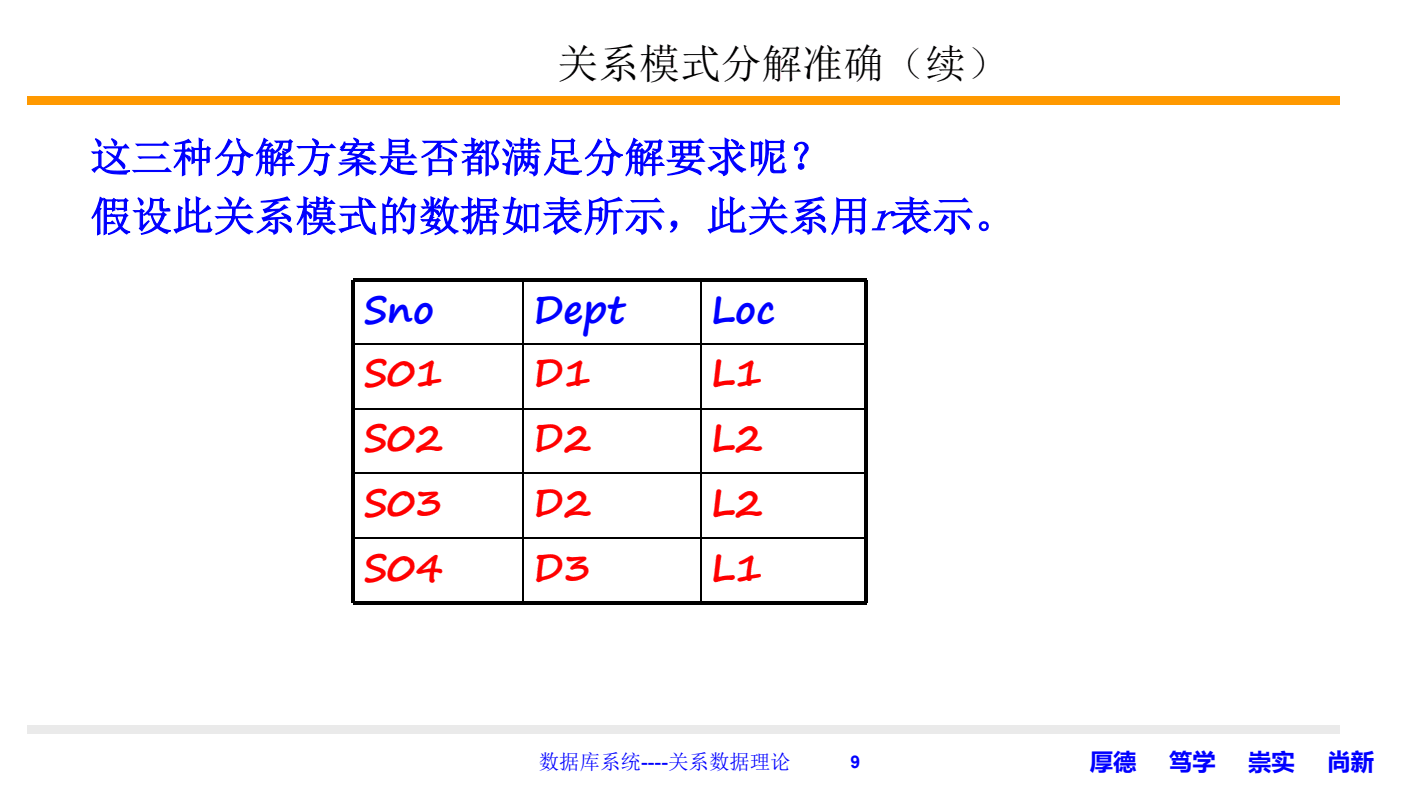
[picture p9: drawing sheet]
<svg xmlns="http://www.w3.org/2000/svg" width="339mm" height="190mm" viewBox="0 0 339 190" stroke-linecap="round" stroke-linejoin="round" font-family="sans-serif">
<defs><g id="words">
<text font-size="9.9" x="134.8" y="18.9">关系模式分解准确（续）</text>
<g font-size="9.9" fill="#00f">
<text x="21.9" y="41.5">这三种分解方案是否都满足分解要求呢？</text>
<text x="21.9" y="55.7">假设此关系模式的数据如表所示，此关系用r表示。</text>
</g>
<g font-size="9.2" fill="#00f">
<text x="87.9" y="78">Sno</text>
<text x="129" y="78">Dept</text>
<text x="171.9" y="78">Loc</text>
</g>
<g font-size="9.2" fill="#f00">
<text x="87.9" y="93.3">S01</text>
<text x="129" y="93.3">D1</text>
<text x="171.9" y="93.3">L1</text>
<text x="87.9" y="109">S02</text>
<text x="129" y="109">D2</text>
<text x="171.9" y="109">L2</text>
<text x="87.9" y="124.7">S03</text>
<text x="129" y="124.7">D2</text>
<text x="171.9" y="124.7">L2</text>
<text x="87.9" y="140.3">S04</text>
<text x="129" y="140.3">D3</text>
<text x="171.9" y="140.3">L1</text>
</g>
<g font-size="5.6" fill="#00f">
<text x="263.5" y="186">厚德</text>
<text x="282.6" y="186">笃学</text>
<text x="301.7" y="186">崇实</text>
<text x="320.9" y="186">尚新</text>
</g>
<text font-size="5" fill="#00f" x="130.3" y="186">数据库系统----关系数据理论</text>
<text font-size="4.2" fill="#00f" x="205.6" y="185.6">9</text>
</g></defs>
<path d="M6.6 23.2h317.4v2h-317.4z" fill-rule="evenodd" fill="#f90"/>
<path d="M6.6 175.3h317.4v1.9h-317.4z" fill-rule="evenodd" fill="#eaeaea"/>
<path d="M85.3 67.4h124.1v.7h-124.1zM84.9 67.8h.8v78h-.8zM209 67.8h.8v78h-.8zM85.3 145.4h124.1v.7h-124.1z" fill="#000"/>
<path d="M126.4 67.8v78M169.4 67.8v78M85.3 83.1h124.1M85.3 98.8h124.1M85.3 114.4h124.1M85.3 130.1h124.1" fill="none" stroke="#000" stroke-width=".35"/>
<use href="#words"/>
</svg>
